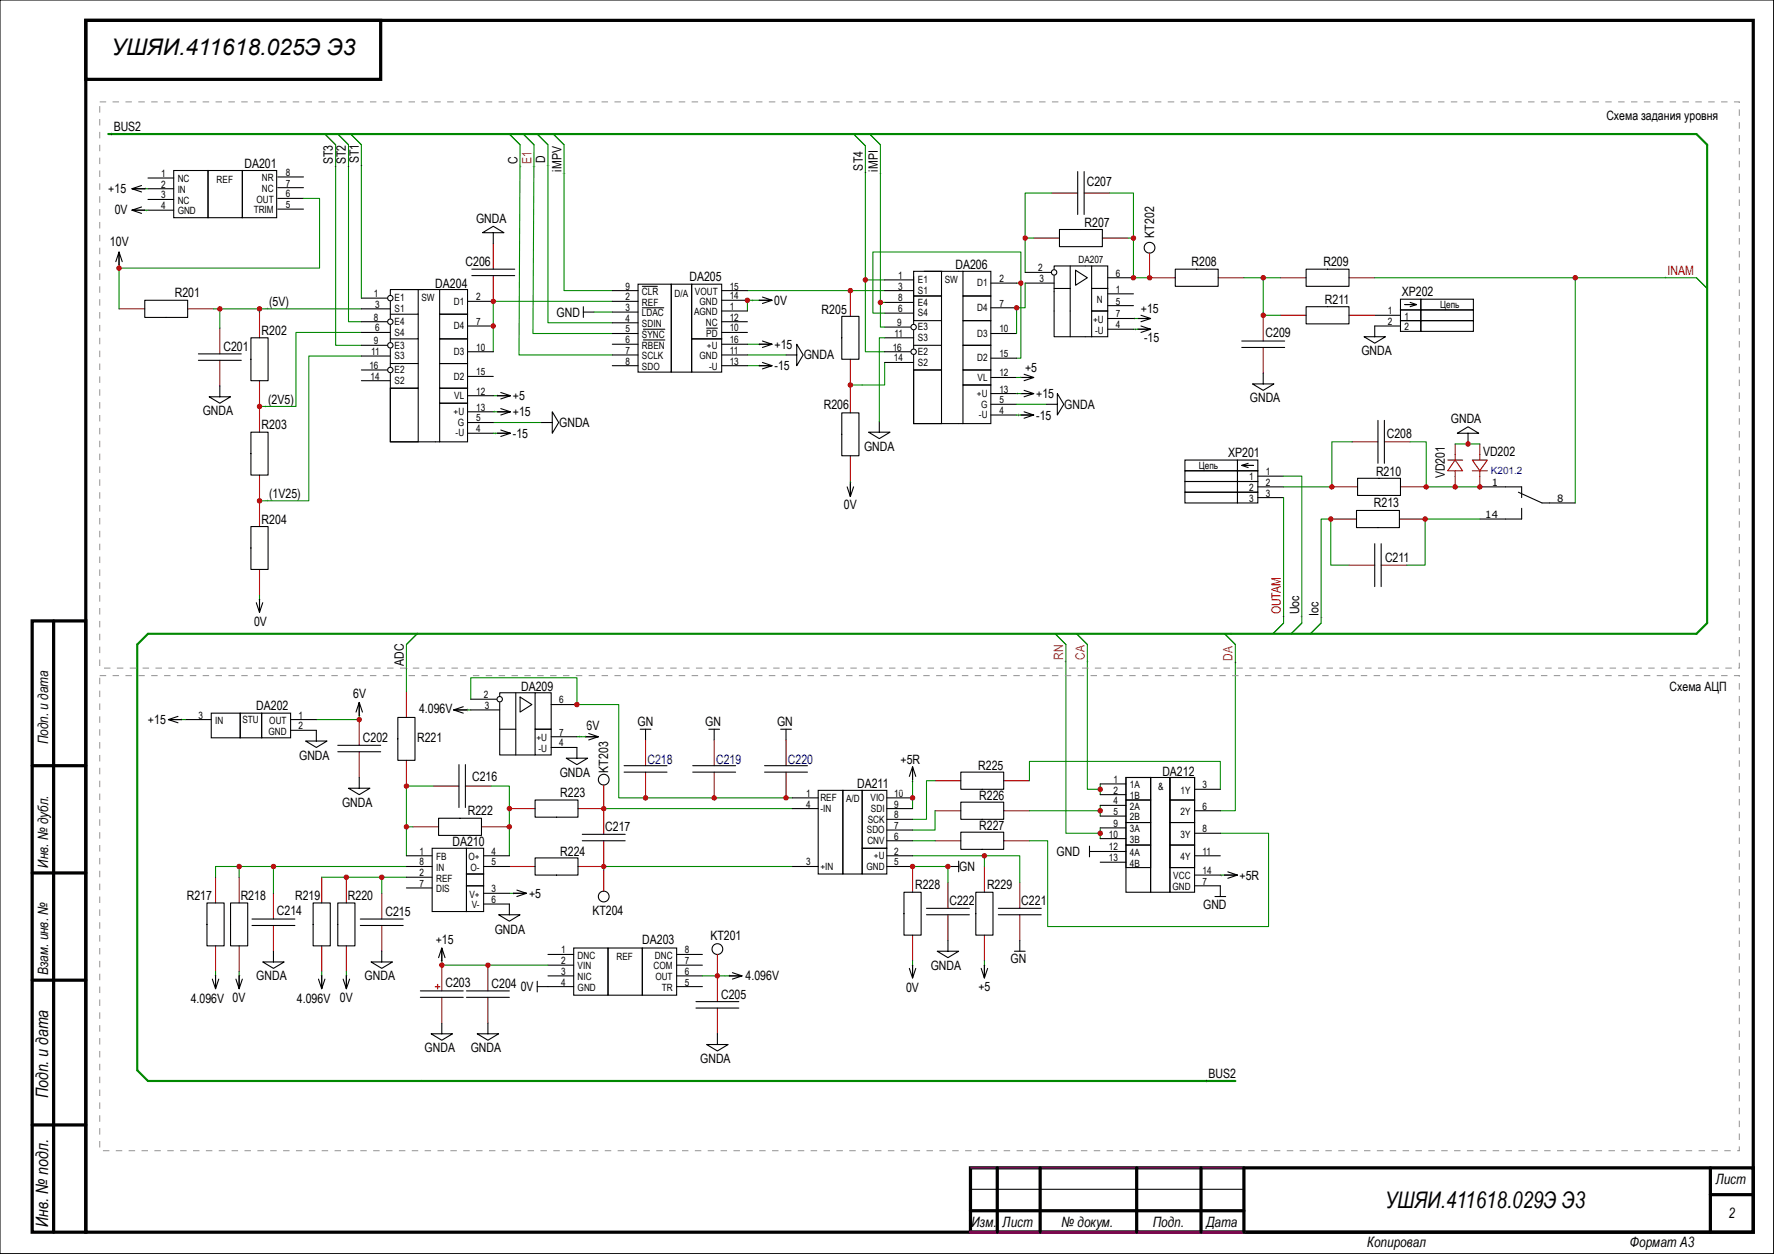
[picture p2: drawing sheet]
<svg xmlns="http://www.w3.org/2000/svg" width="420mm" height="297mm" viewBox="0 0 420 297" stroke-linecap="round" stroke-linejoin="round" font-family="sans-serif">
<defs><g id="words">
<g font-size="5.4">
<text x="26.4" y="13">УШЯИ.411618.025Э Э3</text>
<text x="328.2" y="286">УШЯИ.411618.029Э Э3</text>
</g>
<g font-size="4.1">
<text x="11.4" y="260.1" transform="rotate(-90 11.4 260.1)">Подп. и дата</text>
<text x="11.4" y="290.6" transform="rotate(-90 11.4 290.6)">Инв. № подл.</text>
</g>
<g font-size="3.4">
<text x="11.4" y="176.3" transform="rotate(-90 11.4 176.3)">Подп. и дата</text>
<text x="11.4" y="205.5" transform="rotate(-90 11.4 205.5)">Инв. № дубл.</text>
<text x="11.4" y="230.9" transform="rotate(-90 11.4 230.9)">Взам. инв. №</text>
<text x="406.4" y="280.4">Лист</text>
<text x="230.1" y="290.6">Изм.</text>
<text x="237.5" y="290.6">Лист</text>
<text x="251.5" y="290.6">№ докум.</text>
<text x="273" y="290.6">Подп.</text>
<text x="285.7" y="290.6">Дата</text>
<text x="409.4" y="288.5">2</text>
<text x="323.8" y="295.4">Копировал</text>
<text x="386.1" y="295.4">Формат А3</text>
</g>
<g font-size="3">
<text x="380.5" y="28.4">Схема задания уровня</text>
<text x="26.9" y="31.1">BUS2</text>
<text x="57.9" y="39.7">DA201</text>
<text x="78.9" y="38.9" transform="rotate(-90 78.9 38.9)">ST3</text>
<text x="81.9" y="38.9" transform="rotate(-90 81.9 38.9)">ST2</text>
<text x="85" y="38.6" transform="rotate(-90 85 38.6)">ST1</text>
<text x="122.6" y="38.9" transform="rotate(-90 122.6 38.9)">C</text>
<text x="129.2" y="38.6" transform="rotate(-90 129.2 38.6)">D</text>
<text x="133" y="40.6" transform="rotate(-90 133 40.6)">iMPV</text>
<text x="204.3" y="40.4" transform="rotate(-90 204.3 40.4)">ST4</text>
<text x="207.9" y="40.6" transform="rotate(-90 207.9 40.6)">iMPI</text>
<text x="25.7" y="45.7">+15</text>
<text x="257.4" y="44">C207</text>
<text x="27.2" y="50.8">0V</text>
<text x="112.8" y="52.8">GNDA</text>
<text x="256.9" y="53.7">R207</text>
<text x="26" y="58.4">10V</text>
<text x="273.4" y="56.3" transform="rotate(-90 273.4 56.3)">KT202</text>
<text x="110.3" y="63.1">C206</text>
<text x="226.3" y="63.8">DA206</text>
<text x="282.3" y="63.1">R208</text>
<text x="313.5" y="63.1">R209</text>
<text x="41.4" y="70.4">R201</text>
<text x="103.1" y="68.1">DA204</text>
<text x="163.3" y="66.6">DA205</text>
<text x="313.8" y="71.9">R211</text>
<text x="332" y="70.2">XP202</text>
<text x="63.8" y="72.5">(5V)</text>
<text x="131.8" y="75">GND</text>
<text x="183.4" y="72.1">0V</text>
<text x="194.6" y="74.3">R205</text>
<text x="270.2" y="74.2">+15</text>
<text x="52.9" y="83.1">C201</text>
<text x="62" y="79.3">R202</text>
<text x="183.5" y="82.6">+15</text>
<text x="271" y="81.1">-15</text>
<text x="299.8" y="79.8">C209</text>
<text x="183.5" y="87.7">-15</text>
<text x="190.4" y="85.1">GNDA</text>
<text x="242.8" y="88.2">+5</text>
<text x="322.5" y="84.1">GNDA</text>
<text x="63.5" y="95.6">(2V5)</text>
<text x="121.5" y="94.8">+5</text>
<text x="245.4" y="94.3">+15</text>
<text x="296.1" y="95.3">GNDA</text>
<text x="48" y="98.4">GNDA</text>
<text x="62" y="101.7">R203</text>
<text x="121.5" y="98.6">+15</text>
<text x="132.5" y="101.1">GNDA</text>
<text x="195.1" y="96.8">R206</text>
<text x="245.4" y="99.4">-15</text>
<text x="252.1" y="96.8">GNDA</text>
<text x="343.7" y="100.3">GNDA</text>
<text x="121.5" y="103.7">-15</text>
<text x="204.7" y="106.8">GNDA</text>
<text x="328.5" y="103.7">C208</text>
<text x="290.9" y="108.3">XP201</text>
<text x="325.9" y="112.8">R210</text>
<text x="342.2" y="113.3" transform="rotate(-90 342.2 113.3)">VD201</text>
<text x="351.3" y="108">VD202</text>
<text x="63.8" y="118">(1V25)</text>
<text x="62" y="124">R204</text>
<text x="199.9" y="120.7">0V</text>
<text x="325.4" y="120.2">R213</text>
<text x="328.1" y="133.2">C211</text>
<text x="60.2" y="148.2">0V</text>
<text x="307.7" y="145.5" transform="rotate(-90 307.7 145.5)">Uoc</text>
<text x="312.3" y="145.8" transform="rotate(-90 312.3 145.8)">Ioc</text>
<text x="95.6" y="157.7" transform="rotate(-90 95.6 157.7)">ADC</text>
<text x="83.7" y="165.4">6V</text>
<text x="123.4" y="163.7">DA209</text>
<text x="395.5" y="163.6">Схема АЦП</text>
<text x="35.1" y="171.4">+15</text>
<text x="60.7" y="168.2">DA202</text>
<text x="99.3" y="169">4.096V</text>
<text x="138.9" y="173">6V</text>
<text x="151" y="172">GN</text>
<text x="167" y="172">GN</text>
<text x="184.1" y="172">GN</text>
<text x="70.9" y="179.9">GNDA</text>
<text x="86" y="175.8">C202</text>
<text x="98.8" y="175.8">R221</text>
<text x="111.8" y="184.9">C216</text>
<text x="132.6" y="184">GNDA</text>
<text x="144.1" y="183" transform="rotate(-90 144.1 183)">KT203</text>
<text x="213.3" y="180.9">+5R</text>
<text x="231.7" y="182.4">R225</text>
<text x="275.3" y="183.7">DA212</text>
<text x="81" y="191.1">GNDA</text>
<text x="132.7" y="188.8">R223</text>
<text x="203" y="186.7">DA211</text>
<text x="232" y="189.5">R226</text>
<text x="110.8" y="193.1">R222</text>
<text x="143.4" y="196.9">C217</text>
<text x="232" y="196.6">R227</text>
<text x="107.2" y="200.5">DA210</text>
<text x="132.7" y="202.8">R224</text>
<text x="250.3" y="202.8">GND</text>
<text x="227.2" y="206.2">GN</text>
<text x="293.6" y="208.4">+5R</text>
<text x="44.3" y="213.2">R217</text>
<text x="57" y="213.2">R218</text>
<text x="69.9" y="213.2">R219</text>
<text x="82.4" y="213.2">R220</text>
<text x="125.3" y="212.7">+5</text>
<text x="216.8" y="210.6">R228</text>
<text x="224.9" y="214.4">C222</text>
<text x="233.8" y="210.6">R229</text>
<text x="241.9" y="214.4">C221</text>
<text x="285" y="215.2">GND</text>
<text x="65.6" y="216.7">C214</text>
<text x="91.3" y="217">C215</text>
<text x="117.2" y="221.1">GNDA</text>
<text x="140.3" y="216.8">KT204</text>
<text x="103.2" y="223.6">+15</text>
<text x="152.1" y="223.5">DA203</text>
<text x="168.3" y="222.6">KT201</text>
<text x="60.7" y="232.2">GNDA</text>
<text x="86.4" y="232.2">GNDA</text>
<text x="105.5" y="233.7">C203</text>
<text x="116.4" y="234">C204</text>
<text x="176.6" y="232.2">4.096V</text>
<text x="220.5" y="229.7">GNDA</text>
<text x="239.4" y="228.1">GN</text>
<text x="45.2" y="237.6">4.096V 0V</text>
<text x="70.3" y="237.6">4.096V</text>
<text x="80.5" y="237.4">0V</text>
<text x="123.3" y="234.7">0V</text>
<text x="170.8" y="236.5">C205</text>
<text x="214.6" y="234.9">0V</text>
<text x="231.7" y="234.7">+5</text>
<text x="100.6" y="249.2">GNDA</text>
<text x="111.5" y="249.2">GNDA</text>
<text x="165.9" y="251.8">GNDA</text>
<text x="286.3" y="255.4">BUS2</text>
</g>
<g font-size="3" fill="#f60">
<text x="125.9" y="38.9" transform="rotate(-90 125.9 38.9)">E1</text>
<text x="251.8" y="156.2" transform="rotate(-90 251.8 156.2)">RN</text>
<text x="256.9" y="156.2" transform="rotate(-90 256.9 156.2)">CA</text>
<text x="292" y="156.5" transform="rotate(-90 292 156.5)">DA</text>
</g>
<g font-size="3" fill="#f00">
<text x="395" y="65.2">INAM</text>
<text x="303.4" y="145.5" transform="rotate(-90 303.4 145.5)">OUTAM</text>
</g>
<g font-size="3" fill="#000080">
<text x="153.4" y="180.9">C218</text>
<text x="169.6" y="180.9">C219</text>
<text x="186.6" y="180.9">C220</text>
</g>
<g font-size="2.4">
<text x="38.2" y="41.9">1</text>
<text x="67.7" y="41.7">8</text>
<text x="38.2" y="44.4">2</text>
<text x="38.2" y="47">3</text>
<text x="42.1" y="43.2">NC</text>
<text x="42.1" y="45.7">IN</text>
<text x="51.3" y="43.3">REF</text>
<text x="62" y="45.5">NC</text>
<text x="62" y="42.9">NR</text>
<text x="67.7" y="46.7">6</text>
<text x="67.7" y="44.2">7</text>
<text x="38.2" y="49.5">4</text>
<text x="42.1" y="48.3">NC</text>
<text x="42.1" y="50.8">GND</text>
<text x="60.1" y="50.5">TRIM</text>
<text x="60.7" y="48">OUT</text>
<text x="67.7" y="49.3">5</text>
<text x="245.9" y="64.3">2</text>
<text x="255.5" y="62.3">DA207</text>
<text x="264.3" y="65.5">6</text>
<text x="88.6" y="70.4">1</text>
<text x="93.5" y="71.4">E1</text>
<text x="99.8" y="71.4">SW</text>
<text x="112.8" y="71.1">2</text>
<text x="148.1" y="71.1">2</text>
<text x="148.1" y="68.6">9</text>
<text x="152.1" y="69.8">CLR</text>
<text x="159.8" y="70.4">D/A</text>
<text x="164.6" y="69.8">VOUT</text>
<text x="172.8" y="70.9">14</text>
<text x="172.8" y="68.6">15</text>
<text x="212.8" y="71.4">8</text>
<text x="212.8" y="68.6">3</text>
<text x="212.8" y="66">1</text>
<text x="217.4" y="69.6">S1</text>
<text x="217.4" y="67.1">E1</text>
<text x="223.8" y="67.1">SW</text>
<text x="231.4" y="67.8">D1</text>
<text x="236.7" y="66.8">2</text>
<text x="246.2" y="66.8">3</text>
<text x="259.8" y="71.9">N</text>
<text x="264.3" y="69.3">1</text>
<text x="88.6" y="75.9">8</text>
<text x="88.8" y="72.9">3</text>
<text x="93.5" y="77">E4</text>
<text x="93.5" y="73.9">S1</text>
<text x="107.5" y="72.1">D1</text>
<text x="107.5" y="78">D4</text>
<text x="112.8" y="77">7</text>
<text x="148.1" y="73.7">3</text>
<text x="148.1" y="76.2">4</text>
<text x="152.1" y="72.4">REF</text>
<text x="152.1" y="74.9">LDAC</text>
<text x="152.1" y="77.5">SDIN</text>
<text x="164.4" y="74.7">AGND</text>
<text x="165.7" y="72.1">GND</text>
<text x="167.2" y="77.2">NC</text>
<text x="172.8" y="73.4">1</text>
<text x="172.8" y="75.9">12</text>
<text x="212.5" y="77.2">9</text>
<text x="212.8" y="73.9">6</text>
<text x="217.4" y="72.4">E4</text>
<text x="217.4" y="74.9">S4</text>
<text x="231.4" y="73.7">D4</text>
<text x="236.7" y="72.6">7</text>
<text x="258.9" y="76.5">+U</text>
<text x="264.3" y="72.1">5</text>
<text x="264.3" y="77.7">4</text>
<text x="264.3" y="75.2">7</text>
<text x="328.7" y="74.4">1</text>
<text x="328.7" y="77">2</text>
<text x="332.7" y="75.7">1</text>
<text x="341.1" y="72.9">Цепь</text>
<text x="88.6" y="81.5">9</text>
<text x="88.8" y="78.5">6</text>
<text x="93.5" y="82.5">E3</text>
<text x="93.5" y="79.5">S4</text>
<text x="112.8" y="83.1">10</text>
<text x="148.1" y="78.7">5</text>
<text x="148.1" y="81.3">6</text>
<text x="148.1" y="83.8">7</text>
<text x="152.1" y="80">SYNC</text>
<text x="152.1" y="82.5">RBEN</text>
<text x="167.3" y="79.8">PD</text>
<text x="167.5" y="82.5">+U</text>
<text x="172.8" y="78.5">10</text>
<text x="172.8" y="83.8">11</text>
<text x="172.8" y="81.3">16</text>
<text x="211.5" y="83.1">16</text>
<text x="211.8" y="79.8">11</text>
<text x="217.4" y="80.8">S3</text>
<text x="217.4" y="78.2">E3</text>
<text x="231.4" y="79.8">D3</text>
<text x="236.7" y="78.7">10</text>
<text x="259.4" y="79">-U</text>
<text x="332.7" y="78.2">2</text>
<text x="87.5" y="87.4">16</text>
<text x="87.8" y="89.9">14</text>
<text x="87.9" y="84.1">11</text>
<text x="93.5" y="85.1">S3</text>
<text x="93.5" y="88.4">E2</text>
<text x="107.5" y="84.1">D3</text>
<text x="107.5" y="89.9">D2</text>
<text x="112.8" y="88.9">15</text>
<text x="148.1" y="86.4">8</text>
<text x="152.1" y="85.1">SCLK</text>
<text x="152.1" y="87.6">SDO</text>
<text x="165.7" y="85.1">GND</text>
<text x="167.9" y="87.6">-U</text>
<text x="172.8" y="86.4">13</text>
<text x="211.7" y="85.6">14</text>
<text x="217.4" y="84.1">E2</text>
<text x="217.4" y="86.6">S2</text>
<text x="231.4" y="85.6">D2</text>
<text x="236.7" y="84.6">15</text>
<text x="236.7" y="89.2">12</text>
<text x="93.5" y="90.9">S2</text>
<text x="107.6" y="94.5">VL</text>
<text x="112.8" y="93.5">12</text>
<text x="231.4" y="94">+U</text>
<text x="231.6" y="90.2">VL</text>
<text x="236.7" y="93">13</text>
<text x="236.7" y="95.5">5</text>
<text x="107.4" y="98.3">+U</text>
<text x="108.5" y="100.8">G</text>
<text x="112.8" y="99.8">5</text>
<text x="112.8" y="97.3">13</text>
<text x="231.9" y="99.1">-U</text>
<text x="232.4" y="96.5">G</text>
<text x="236.7" y="98">4</text>
<text x="107.9" y="103.4">-U</text>
<text x="112.8" y="102.4">4</text>
<text x="284" y="111">Цепь</text>
<text x="295.9" y="113.8">1</text>
<text x="299.8" y="112.5">1</text>
<text x="295.9" y="116.3">2</text>
<text x="295.9" y="118.9">3</text>
<text x="299.8" y="115.1">2</text>
<text x="299.8" y="117.6">3</text>
<text x="353.3" y="115.1">1</text>
<text x="368.8" y="118.9">8</text>
<text x="351.8" y="122.7">14</text>
<text x="114.6" y="165.4">2</text>
<text x="114.9" y="167.9">3</text>
<text x="132.5" y="166.6">6</text>
<text x="51" y="171.4">IN</text>
<text x="57.4" y="171.2">STU</text>
<text x="63.6" y="174">GND</text>
<text x="63.8" y="171.4">OUT</text>
<text x="70.7" y="170.2">1</text>
<text x="70.7" y="172.7">2</text>
<text x="127.1" y="175.5">+U</text>
<text x="127.6" y="178.1">-U</text>
<text x="132.5" y="176.8">4</text>
<text x="132.5" y="174.2">76V</text>
<text x="263.7" y="185.4">1</text>
<text x="190.9" y="188.7">1</text>
<text x="190.9" y="191.3">4</text>
<text x="194.3" y="189.7">REF</text>
<text x="200.4" y="190">A/D</text>
<text x="206.2" y="189.7">VIO</text>
<text x="211.8" y="191.3">9</text>
<text x="211.8" y="188.7">10</text>
<text x="263.7" y="188">2</text>
<text x="263.7" y="190.5">4</text>
<text x="267.6" y="186.7">1A</text>
<text x="267.6" y="189.2">1B</text>
<text x="267.6" y="191.8">2A</text>
<text x="274.3" y="187.2">&amp;</text>
<text x="279.6" y="188">1Y</text>
<text x="284.9" y="186.7">3</text>
<text x="284.9" y="191.8">6</text>
<text x="194.3" y="192.3">-IN</text>
<text x="205.3" y="197.4">SDO</text>
<text x="205.6" y="194.8">SCK</text>
<text x="206.3" y="192.3">SDI</text>
<text x="211.8" y="196.3">7</text>
<text x="211.8" y="193.8">8</text>
<text x="263.7" y="193">5</text>
<text x="263.7" y="195.8">9</text>
<text x="267.6" y="194.3">2B</text>
<text x="267.6" y="197.1">3A</text>
<text x="279.6" y="193">2Y</text>
<text x="284.9" y="197.1">8</text>
<text x="99.4" y="202.4">1</text>
<text x="103.3" y="203.7">FB</text>
<text x="111" y="203.7">O+</text>
<text x="116.5" y="202.4">4</text>
<text x="205.4" y="199.9">CNV</text>
<text x="207" y="203.5">+U</text>
<text x="211.8" y="202.4">2</text>
<text x="211.8" y="198.9">6</text>
<text x="262.6" y="198.4">10</text>
<text x="262.6" y="201.4">12</text>
<text x="262.6" y="204">13</text>
<text x="267.6" y="199.6">3B</text>
<text x="267.6" y="202.7">4A</text>
<text x="279.6" y="198.4">3Y</text>
<text x="279.6" y="203.7">4Y</text>
<text x="284.9" y="202.4">11</text>
<text x="99.4" y="207.5">2</text>
<text x="99.4" y="205">8</text>
<text x="103.3" y="208.8">REF</text>
<text x="103.3" y="206.2">IN</text>
<text x="111.5" y="206.2">O-</text>
<text x="116.5" y="205">5</text>
<text x="190.9" y="205">3</text>
<text x="194.3" y="206">+IN</text>
<text x="205.2" y="206">GND</text>
<text x="211.8" y="205">5</text>
<text x="267.6" y="205.2">4B</text>
<text x="277.9" y="208.3">VCC</text>
<text x="284.9" y="209.5">7</text>
<text x="284.9" y="207">14</text>
<text x="99.4" y="210.1">7</text>
<text x="103.3" y="211.3">DIS</text>
<text x="111.2" y="212.6">V+</text>
<text x="111.8" y="215.1">V-</text>
<text x="116.5" y="211.3">3</text>
<text x="116.5" y="213.9">6</text>
<text x="277.7" y="210.8">GND</text>
<text x="132.9" y="225.8">1</text>
<text x="136.8" y="227.1">DNC</text>
<text x="146" y="227.3">REF</text>
<text x="155.1" y="227.1">DNC</text>
<text x="162.2" y="225.8">8</text>
<text x="132.9" y="228.3">2</text>
<text x="132.9" y="230.9">3</text>
<text x="132.9" y="233.4">4</text>
<text x="136.8" y="229.6">VIN</text>
<text x="136.8" y="232.2">NIC</text>
<text x="154.8" y="229.6">COM</text>
<text x="155.2" y="232.2">OUT</text>
<text x="162.2" y="233.4">5</text>
<text x="162.2" y="230.9">6</text>
<text x="162.2" y="228.3">7</text>
<text x="136.8" y="234.7">GND</text>
<text x="156.7" y="234.7">TR</text>
</g>
<g font-size="2.4" fill="#fff">
<text x="30.3" y="47.1">+15</text>
<text x="31.3" y="52.2">0V</text>
<text x="30.4" y="62.7" transform="rotate(-90 30.4 62.7)">10V</text>
<text x="180.6" y="73.4">0V</text>
<text x="266.2" y="73.5">+15</text>
<text x="177.3" y="79.6">+15</text>
<text x="240.4" y="87.5">+5</text>
<text x="114.5" y="95.6">+15</text>
<text x="238.5" y="91.3">+15</text>
<text x="200.8" y="119.5" transform="rotate(-90 200.8 119.5)">0V</text>
<text x="43.5" y="169.8">+153</text>
<text x="87.4" y="172.9" transform="rotate(-90 87.4 172.9)">6V</text>
<text x="136.9" y="172.6">6V</text>
<text x="214.2" y="188.1" transform="rotate(-90 214.2 188.1)">+5R</text>
<text x="286.3" y="205.3">+5R</text>
<text x="173.3" y="230.7">4.096V</text>
</g>
<text font-size="2.4" fill="#000080" x="353.1" y="112.3">K201.2</text>
</g></defs>
<g fill="none" stroke="#800" stroke-width=".25">
<path d="M116.8 57.7v6.1M244.9 56.4h6.1M249.2 45.7h6.1M256.8 45.7h6.1M261.1 56.4h6.1M28.2 73.2h6.1M44.4 73.2h6.1M52.1 77.7v6.1M61.5 73.9v6.1M116.8 65.3v6.1M201.4 68.8v6.1M272.3 65.8h6.1"/>
<path d="M288.5 65.8h6.1M299.2 74.7v6.1M303.3 65.8h6.1M303.3 74.7h6.1M319.5 65.8h6.1M319.5 74.7h6.1M52.1 85.3v6.1M61.5 90.2v12.2M201.4 85.1v6.1M201.4 91.7v6.1M299.2 82.3v6.1M61.5 112.5v12.2"/>
<path d="M201.4 108v6M315.5 115.3h6.1M320.3 104.6h6.1M327.9 104.6h6.1M331.7 115.3h6.1M342.9 109h3.6M344.7 109l1.8 2.5h-3.6zM344.7 105.2v3.8M344.7 111.5v3.8M348.7 109h3.6l-1.8 2.5zM348.7 111.5h3.6M350.5 105.2v3.8"/>
<path d="M350.5 111.5v3.8M61.5 134.9v6.1M85.1 170.4v6.1M85.1 178.1v6.1M115.6 228.6v6.1M115.6 236.2v6.1"/>
</g>
<g fill="none" stroke="#000" stroke-width=".25">
<path d="M35.1 42.2h6M35.1 44.7h6M35.1 47.2h6M35.1 49.8h6M41.1 40.4h8.2v11.2h-8.2zM49.3 40.4h8.1v11.2h-8.1zM57.4 40.4h8.1v11.2h-8.1zM65.8 49.5h6.1M65.8 47h6.1M65.8 44.5h6.1M65.8 41.9h6.1M114.3 55.1l2.5-1.5 2.6 1.5z"/>
<path d="M116.8 55.1v2.6M251 54.4h10.1v4h-10.1zM255.3 40.6v10.2M256.8 40.6v10.2M34.3 71.1h10.1v4.1h-10.1zM111.8 63.8h10.1M111.8 65.3h10.1M138.2 73.9h2.5M138.2 72.6v2.6M199.4 74.9h4.1v10.2h-4.1zM278.4 63.8h10.1v4h-10.1zM309.4 63.8h10.1v4h-10.1z"/>
<path d="M309.4 72.6h10.1v4.1h-10.1zM323.1 79.8h5.1l-2.6 1.5zM325.6 74.7h6.1M331.7 73.4h4.8v2.5h-4.8zM331.7 70.9h4.8v2.5h-4.8zM331.7 75.9h4.8v2.6h-4.8zM331.7 77.2h-6.1v2.6M334 71.6l1.5 .5h-2.8h2.8l-1.5 .5M336.5 73.4h12.5v2.5h-12.5zM336.5 70.9h12.5v2.5h-12.5zM336.5 75.9h12.5v2.6h-12.5zM47 83.8h10.1"/>
<path d="M47 85.3h10.1M49.5 94h5.1l-2.5 1.5zM52.1 91.4v2.6M59.4 80h4.1v10.2h-4.1zM199.4 97.8h4.1v10.2h-4.1zM294.1 82.3h10.2M294.1 80.8h10.2M296.7 90.9h5.1l-2.6 1.6zM299.2 88.4v2.5M326.4 99.6v10.1M327.9 99.6v10.1M59.4 102.4h4.1v10.1h-4.1z"/>
<path d="M280.7 116.6h12.4v2.5h-12.4zM280.7 114h12.4v2.6h-12.4zM280.7 109h12.4v2.5h-12.4zM280.7 111.5h12.4v2.5h-12.4zM293.1 116.6h4.8v2.5h-4.8zM293.1 114h4.8v2.6h-4.8zM293.1 109h4.8v2.5h-4.8zM293.1 111.5h4.8v2.5h-4.8zM295.7 109.7l-1.6 .5h2.8h-2.8l1.6 .5M297.9 115.3h6.1M297.9 117.9h6.1M297.9 112.8h6.1"/>
<path d="M321.6 113.3h10.1v4h-10.1zM345.2 102.6l2.5-1.5 2.6 1.5zM347.7 102.6v2.6M59.4 124.7h4.1v10.2h-4.1zM72.4 175.5h5.1l-2.6 1.5zM74.9 173v2.5M80 176.5h10.2M80 178.1h10.2M134.1 179.6h5.1l-2.5 1.5zM136.7 177v2.6M82.5 186.7h5.1l-2.5 1.5zM85.1 184.2v2.5"/>
<path d="M110.5 234.7h10.1M110.5 236.2h10.1M127.3 233.7h8.6M127.3 232.4v2.6M129.8 226.1h6.1M129.8 228.6h6.1M129.8 231.1h6.1M135.9 224.5h8.1v11.2h-8.1zM144 224.5h8.1v11.2h-8.1zM152.1 224.5h8.2v11.2h-8.2zM160.3 226.1h6.1M160.3 228.6h6.1"/>
<path d="M160.3 231.1h6.1M160.3 233.7h6.1"/>
</g>
<g fill="none" stroke="#080" stroke-width=".25">
<path d="M77 31.8l2.5 2.5v47.5h6.1M80 31.8l2.5 2.5v41.9h3.1M83.1 31.8l2.5 2.5v36.3M120.6 31.8l2.6 2.5-.3 49.8h22.1M124 31.8l2.5 2.5-.3 44.7h18.8M127.3 31.8l2.5 2.5v42.2h15.2M131.1 31.8l2.5 2.5M202.4 32l2.6 2.5v31.8M71.9 47h3.8v16.5h-47.5v9.7M242.8 56.4h2.1M249.2 45.7h-6.4v18.8M262.9 45.7h5.6v20.1h3.8"/>
<path d="M267.2 56.4h1.3M85.6 73.2h-33.5v4.5M85.6 78.7h-15.5v17.6h-8.6M145 71.4h-28.2v11.9M177 68.8h32.5M209.5 66.3h-4.5v17h4.5M240.8 67.1h1v17.7h-1M85.6 84.3h-12.4v34.3h-11.7M209.5 85.9v5.3h-8.1v.5M304 112.8h4.4v34.8M304 117.9v29.7M344.7 105.2h5.8"/>
<path d="M74.9 170.4h10.2M111.5 165.6v-5.1h25.2v6.4h9.9v22.1h6.3M104.6 228.6h25.2"/>
</g>
<g fill="#000">
<path d="M77 31.8l2.5 2.5zM80 31.8l2.5 2.5zM83.1 31.8l2.5 2.5zM120.6 31.8l2.6 2.5zM124 31.8l2.5 2.5zM127.3 31.8l2.5 2.5zM131.1 31.8l2.5 2.5zM202.4 32l2.6 2.5z"/>
<path d="M79.5 39.1v.5zM79.2 39.4h.6z"/>
<path d="M82.5 39.1v.5zM82.3 39.4h.5z"/>
<path d="M85.6 38.9v.5zM85.3 39.1h.6z"/>
<path d="M123.2 39.1v.5zM122.9 39.4h.5z"/>
<path d="M126.5 39.1v.5zM126.2 39.4h.5z"/>
<path d="M129.8 38.9v.5zM129.5 39.1h.5z"/>
<path d="M133.6 40.9v.5zM133.3 41.1h.6z"/>
<path d="M205 40.6v.5zM204.7 40.9h.5z"/>
<path d="M63.2 72.9v.5zM63 73.2h.5z"/>
<path d="M63 96v.5zM62.7 96.3h.5z"/>
<path d="M63.2 118.4v.5zM63 118.6h.5z"/>
</g>
<path d="M25.7 31.8h376.1l2.6 2.5v113.3l-2.6 2.5M98.8 150.1h192.8" fill="none" stroke="#080" stroke-width=".51"/>
<path d="M104.6 228.6v6.1M104.6 236.2v6.1" fill="none" stroke="#8d2323" stroke-width=".25"/>
<path d="M103.1 233.7h1z" fill="#8d2323"/>
<path d="M103.1 233.7h1z" fill="none" stroke="#8d2323" stroke-width=".25"/>
<path d="M103.6 233.2l.1 1z" fill="#8d2323"/>
<path d="M103.6 233.2l.1 1z" fill="none" stroke="#8d2323" stroke-width=".25"/>
<g fill="none" stroke="#000" stroke-width=".25">
<path d="M33.5 43.9l-2.3 .8h3.1h-3.1l2.3 .8M33.5 49l-2.3 .8h3.1h-3.1l2.3 .7M27.4 62l.8-2.3v3v-3l.8 2.3M85.6 76.2h6.1M85.6 78.7h6.9M85.6 73.2h6.9M85.6 70.6h6.1M92.5 71.4v4M92.5 77v4M95 68.6h9.1M99.1 74.4v5.9h-6.6M99.1 68.6v5.8h-6.6"/>
<path d="M100.3 68.6h-7.8v1.3M104.1 68.6h6.6v5.8h-6.6zM104.1 74.4h6.6v5.9h-6.6zM110.7 71.4h6.1M110.7 77.2h6.1M180.6 70.4l2.3 .7h-3.1h3.1l-2.3 .8M209.5 77.5h6.1M209.5 71.6h6.9M209.5 74.2h6.9M209.5 68.8h6.9M209.5 66.3h6.9M216.4 64.3h6.6v5.8h-6.6z"/>
<path d="M216.4 70.1h6.6v5.8h-6.6zM216.4 65.5v11.2M216.4 78.2v4.4M218.9 64.3h9.2M223 75.9v5.9h-6.6M228.1 75.9h6.6v5.9h-6.6zM228.1 70.1h6.6v5.8h-6.6zM228.1 64.3h6.6v5.8h-6.6zM234.7 79h6.1M234.7 72.9h6.1M234.7 67.1h6.1M242.8 67.1h6.9"/>
<path d="M242.8 64.5h6.1M249.7 65.3v14.5h8.9M249.7 68.3h3.8M253.5 63v16.8M254.8 64l2.8 1.8-2.8 1.8zM258.6 68.3h3.8v5.4h-3.8zM258.6 63h3.8v5.3h-3.8zM258.6 73.7h3.8v6.1h-3.8zM258.6 63h-8.9v.8M262.4 69.6h6.1M262.4 72.4h6.1M262.4 78h6.1"/>
<path d="M262.4 65.8h6.1M262.4 75.4h6.1M270.3 77.2l2.2 .8h-3h3l-2.2 .7M270.3 74.7l2.2 .7h-3h3l-2.2 .8M85.6 81.8h6.1M85.6 84.3h6.9M85.6 90.2h6.9M85.6 87.6h6.1M92.5 91.9h6.6v12.7h-6.6zM92.5 88.4v16.2h11.6M92.5 82.6v4.3M99.1 86.1v5.8h-6.6"/>
<path d="M99.1 80.3v5.8h-6.6M104.1 80.3h6.6v5.8h-6.6zM104.1 86.1h6.6v5.8h-6.6zM104.1 91.9h6.6v3.6h-6.6zM104.1 95.5h6.6v9.1h-6.6zM110.7 83.3h6.1M110.7 93.7h6.1M110.7 97.5h6.1M110.7 89.2h6.1M118.6 93l2.3 .7h-3h3l-2.3 .8M118.6 96.8l2.3 .7h-3h3l-2.3 .8M130.8 97.5l1.5 2.6-1.5 2.5z"/>
<path d="M180.6 80.8l2.3 .7h-3.1h3.1l-2.3 .8M180.6 85.9l2.3 .7h-3.1h3.1l-2.3 .8M186.2 84.1h2.5M188.7 81.5l1.5 2.6-1.5 2.5zM209.5 83.3h6.1M209.5 85.9h6.9M209.5 80h6.9M216.4 87.6h6.6v12.7h-6.6zM216.4 84.1v16.2h11.7M223 81.8v5.8h-6.6M228.1 91.2h6.6v9.1h-6.6zM228.1 87.6h6.6v3.6h-6.6z"/>
<path d="M228.1 81.8h6.6v5.8h-6.6zM234.7 84.8h6.1M234.7 93.2h6.1M234.7 89.4h6.1M234.7 95.8h6.1M234.7 98.3h6.1M242.6 97.5l2.3 .8h-3.1h3.1l-2.3 .8M242.6 92.5l2.3 .7h-3.1h3.1l-2.3 .8M242.6 88.6l2.3 .8h-3.1h3.1l-2.3 .8M247.9 95.8h2.5M250.4 93.2l1.6 2.6-1.6 2.5zM110.7 100.1h6.1"/>
<path d="M110.7 102.6h6.1M118.6 101.9l2.3 .7h-3h3l-2.3 .8M128.3 100.1h2.5M200.7 115.3l.7 2.3v-3v3l.8-2.3M60.7 142.7l.8 2.3v-3v3l.7-2.3M42.2 169.7l-2.3 .7h3h-3l2.3 .8M43.9 170.4h6.1M50 168.9h6.9v5.9h-6.9zM56.9 168.9h5.1v5.9h-5.1zM62 168.9h6.8v5.9h-6.8zM68.8 170.4h6.1M68.8 173h6.1"/>
<path d="M84.3 168.7l.8-2.3v3v-3l.8 2.3M94.2 169.9h4.1v10.2h-4.1zM109.7 167.4l-2.3 .7h3.1h-3.1l2.3 .8M111.5 165.6h6.1M111.5 168.1h6.9M118.4 166.4v12.4h8.3M118.4 172.7h3.8M122.2 164.1v14.7M123.2 165.1l2.8 1.8-2.8 1.8zM126.7 164.1h3.9v8.6h-3.9zM126.7 172.7h3.9v6.1h-3.9zM126.7 164.1h-8.3v.7"/>
<path d="M130.6 177h6.1M130.6 166.9h6.1M130.6 174.5h6.1M139.4 173.7l2.3 .8h-3h3l-2.3 .8M151.6 172.7h2.6M152.9 172.7v2.6M167.9 172.7h2.5M169.2 172.7v2.6M103.9 193.8h10.1v4.1h-10.1zM108.7 181.1v10.2M110.2 181.1v10.2M126.7 189.5h10.2v4h-10.2z"/>
<path d="M137.9 199.1h10.2M137.9 197.6h10.2M187.7 189h6.1M187.7 191.5h6.1M193.8 187.2h5.8v19.8h-5.8zM199.6 187.2h4.6v19.8h-4.6zM204.2 187.2h5.9v13.7h-5.9zM210.1 199.1h6.1M210.1 189h6.1M210.1 191.5h6.1M210.1 196.6h6.1M210.1 194.1h6.1"/>
<path d="M215.4 183.9l.8-2.3v3.1v-3.1l.7 2.3M227.6 182.9h10.1v4h-10.1zM227.6 190h10.1v4.1h-10.1zM227.6 197.1h10.1v4.1h-10.1zM260.6 185.7h6.1M260.6 188.2h6.1M260.6 190.8h6.1M260.6 193.3h6.1M260.6 196.1h6.1M260.6 198.6h6.1M266.7 184.2h5.8v27.1h-5.8zM266.7 184.2h5.8v5.3h-5.8z"/>
<path d="M266.7 189.5h5.8v5.3h-5.8zM266.7 194.8h5.8v5.4h-5.8zM272.5 184.2h4.6v27.1h-4.6zM277.1 184.2h5.9v27.1h-5.9zM277.1 184.2h5.9v5.3h-5.9zM277.1 189.5h5.9v5.3h-5.9zM277.1 194.8h5.9v5.4h-5.9zM283 186.9h6.1M283 192h6.1M283 197.4h6.1M49 213.9h4.1v10.1h-4.1zM54.6 213.9h4.1v10.1h-4.1z"/>
<path d="M59.7 217.7h10.1M59.7 219.2h10.1M74.2 213.9h4v10.1h-4zM80 213.9h4.1v10.1h-4.1zM85.3 217.7h10.2M85.3 219.2h10.2M96.3 205.2h6.1M96.3 202.7h6.1M96.3 207.8h6.1M96.3 210.3h6.1M102.4 200.9h8.1v15h-8.1zM110.5 200.9h4.1v6.1h-4.1z"/>
<path d="M110.5 209.8h4.1v6.1h-4.1zM110.5 207h4.1v2.8h-4.1zM114.6 205.2h6M114.6 214.1h6v2.6M114.6 202.7h6M114.6 211.6h6M118.1 216.7h5.1l-2.6 1.5zM122.4 210.8l2.3 .8h-3h3l-2.3 .7M126.7 203.2h10.2v4.1h-10.2zM187.7 205.2h6.1M204.2 200.9h5.9v6.1h-5.9zM210.1 205.2h6.1"/>
<path d="M210.1 202.7h6.1M214.1 211.3h4.1v10.2h-4.1zM219.5 216.7h10.1M219.5 215.1h10.1M224.5 205.2h2.6M227.1 204v2.5M231.1 211.3h4.1v10.2h-4.1zM236.5 216.7h10.1M236.5 215.1h10.1M258.1 201.7h8.6M258.1 200.4v2.5M260.6 204.2h6.1"/>
<path d="M266.7 200.2h5.8v5.3h-5.8zM277.1 200.2h5.9v5.3h-5.9zM277.1 205.5h5.9M283 209.8h6.1v2.5M283 202.7h6.1M283 207.3h6.1M287.8 212.3h2.5M290.8 206.5l2.3 .8h-3h3l-2.3 .7M50.3 231.9l.8 2.3v-3.1v3.1l.7-2.3M55.9 231.9l.7 2.3v-3.1v3.1l.8-2.3M62.2 227.8h5.1l-2.5 1.6zM64.8 225.3v2.5"/>
<path d="M75.4 231.9l.8 2.3v-3.1v3.1l.8-2.3M81.3 231.9l.7 2.3v-3.1v3.1l.8-2.3M87.9 227.8h5.1l-2.6 1.6zM90.4 225.3v2.5M99.6 234.7h10.1M99.6 236.2h10.1M103.9 226.8l.7-2.3v3.1v-3.1l.8 2.3M164.8 237.2h10.2M164.8 238.8h10.2M173.5 230.4l2.3 .7h-3.1h3.1l-2.3 .8M215.4 229.4l.8 2.2v-3v3l.7-2.2M222 225.3h5.1l-2.6 1.5z"/>
<path d="M224.5 222.8v2.5M232.4 229.4l.8 2.2v-3v3l.7-2.2M240.3 225.3h2.5M241.6 222.8v2.5M102.1 244.9h5.1l-2.6 1.5zM104.6 242.3v2.6M113 244.9h5.1l-2.5 1.5zM115.6 242.3v2.6M167.4 247.4h5.1l-2.6 1.5zM169.9 244.9v2.5"/>
<circle cx="92.5" cy="70.6" r=".64"/>
<circle cx="92.5" cy="76.2" r=".64"/>
<circle cx="216.4" cy="77.5" r=".64"/>
<circle cx="249.7" cy="64.5" r=".64"/>
<circle cx="92.5" cy="81.8" r=".64"/>
<circle cx="92.5" cy="87.6" r=".64"/>
<circle cx="216.4" cy="83.3" r=".64"/>
<circle cx="118.4" cy="165.6" r=".64"/>
<circle cx="143" cy="184.7" r="1.27"/>
<circle cx="143" cy="212.3" r="1.27"/>
</g>
<g fill="none" stroke="#080" stroke-width=".25">
<path d="M34.3 49.8h.8M34.3 44.7h.8M28.2 62.7v.8M50.5 73.2h1.6M61.5 73.2v.7M140.7 73.9h4.3M179.8 71.1h-2.8v2.6M268.5 78h1M268.5 75.4h1M272.3 65v.8M116.8 93.7h1.1M116.8 97.5h1.1"/>
<path d="M177 86.6h2.8M177 81.5h2.8M177 84.1h9.2M240.8 98.3h1M240.8 93.2h1M240.8 95.8h7.1M240.8 89.4h1M116.8 100.1h11.5M116.8 102.6h1.1M201.4 114v.6M61.5 141v1M98.8 150.1l-2.5 2.6v11.1"/>
<path d="M249.9 150.1l2.6 2.6v44.7h8.1v1.2M255 150.1l2.6 2.6v34.2h3v1.3M290.1 150.1l2.5 2.6v39.3h-3.5M42.9 170.4h1M85.1 169.4v1M110.5 168.1h1M136.7 174.5h2M97.8 195.8h-1.5v6.9M102.6 186.2h-6.3v9.6M116.3 186.2h4.3v9.6M120.1 195.8h.5M120.6 195.8v6.9"/>
<path d="M143 191v.5h44.7M152.9 189h34.8M216.2 199.1h5.3M216.2 184.7v6.8M221.5 192v4.6h-5.3M221.5 184.9h-2v9.2h-3.3M243.8 184.9v-4.6h45.3v6.6M260.6 190.8v1.2h-16.8M260.6 185.7v1.2M260.6 192v1.3M260.6 196.1v1.3M289.1 197.4h11.4v22.1h-52.3v-20.4h-4.4"/>
<path d="M56.6 205.2v2.6M64.8 205.2v6.4M76.2 207.8h20.1M90.4 207.8v3.8M96.3 205.2h-45.2v2.6M120.6 211.6h1.1M187.7 205.2h-44.7v.8M216.2 205.2h8.3v3.8M216.2 202.7h17v2.5M233.2 202.7h8.4v6.3M289.1 207.3h1M51.1 230.1v1"/>
<path d="M56.6 230.1v1M76.2 230.1v1M82 230.1v1M104.6 227.6v1M166.4 231.1h6.3M216.2 227.6v1M233.2 227.6v1"/>
</g>
<g fill="none" stroke="#800" stroke-width=".25">
<path d="M96.3 163.8v6.1M96.3 180.1v6.1M97.8 195.8h6.1M102.6 186.2h6.1M110.2 186.2h6.1M114 195.8h6.1M120.6 191.5h6.1M136.9 191.5h6.1v6.1M143 199.1v6.1h-6.1M143 185.9v5.1M221.5 184.9h6.1M221.5 192h6.1"/>
<path d="M221.5 199.1h6.1M237.7 184.9h6.1M237.7 192h6.1M237.7 199.1h6.1M51.1 207.8v6.1M56.6 207.8v6.1M64.8 211.6v6.1M64.8 219.2v6.1M76.2 207.8v6.1M82 207.8v6.1M90.4 211.6v6.1M90.4 219.2v6.1"/>
<path d="M120.6 205.2h6.1M143 206v5.1M216.2 205.2v6.1M224.5 209v6.1M224.5 216.7v6.1M233.2 205.2v6.1M241.6 209v6.1M241.6 216.7v6.1M51.1 224v6.1M56.6 224v6.1M76.2 224v6.1M82 224v6.1"/>
<path d="M169.9 231.1v6.1M169.9 238.8v6.1M216.2 221.5v6.1M233.2 221.5v6.1"/>
</g>
<g fill="#000">
<path d="M96.3 152.7l2.5-2.6zM249.9 150.1l2.6 2.6zM255 150.1l2.6 2.6zM290.1 150.1l2.5 2.6z"/>
<path d="M26.4 31.5v.5zM26.2 31.8h.5z"/>
<path d="M34.5 44.5v.5zM34.3 44.7h.5z"/>
<path d="M34.8 49.5v.5zM34.5 49.8h.6z"/>
<path d="M28.2 63v.5zM27.9 63.2h.5z"/>
<path d="M178.3 70.9v.5zM178.1 71.1h.5z"/>
<path d="M268.7 75.2v.5zM268.5 75.4h.5z"/>
<path d="M269 77.7v.5zM268.7 78h.5z"/>
<path d="M117.1 97.3v.5zM116.8 97.5h.5z"/>
<path d="M117.9 93.5v.5zM117.6 93.7h.5z"/>
<path d="M179.8 81.3v.5zM179.6 81.5h.5z"/>
<path d="M179.8 86.4v.5zM179.6 86.6h.5z"/>
<path d="M241 93v.5zM240.8 93.2h.5z"/>
<path d="M241.3 98v.6zM241 98.3h.6z"/>
<path d="M241.8 89.2v.5zM241.6 89.4h.5z"/>
<path d="M117.3 102.4v.5zM117.1 102.6h.5z"/>
<path d="M201.4 114v.6zM201.2 114.3h.5z"/>
<path d="M61.5 141.7v.5zM61.2 142h.5z"/>
<path d="M96.3 158v.5zM96 158.2h.5z"/>
<path d="M252.5 156.5v.5zM252.2 156.7h.5z"/>
<path d="M257.6 156.5v.5zM257.3 156.7h.5z"/>
<path d="M292.6 156.7v.5zM292.4 157h.5z"/>
<path d="M42.9 170.2v.5zM42.7 170.4h.5z"/>
<path d="M85.1 169.2v.5zM84.8 169.4h.5z"/>
<path d="M110.7 167.9v.5zM110.5 168.1h.5z"/>
<path d="M137.2 174.2v.6zM136.9 174.5h.5z"/>
<path d="M138.7 174.2v.6zM138.4 174.5h.5z"/>
<path d="M216.2 184.9v.5zM215.9 185.2h.5z"/>
<path d="M121.7 211.3v.5zM121.4 211.6h.5z"/>
<path d="M289.3 207v.5zM289.1 207.3h.5z"/>
<path d="M51.1 230.9v.5zM50.8 231.1h.5z"/>
<path d="M56.6 230.9v.5zM56.4 231.1h.5z"/>
<path d="M76.2 230.9v.5zM75.9 231.1h.6z"/>
<path d="M82 230.9v.5zM81.8 231.1h.5z"/>
<path d="M104.6 227.3v.5zM104.4 227.6h.5z"/>
<path d="M172.7 230.9v.5zM172.5 231.1h.5z"/>
<path d="M216.2 228.3v.6zM215.9 228.6h.5z"/>
<path d="M233.2 228.3v.6zM232.9 228.6h.5z"/>
<path d="M285.7 255.8v.5zM285.5 256h.5z"/>
</g>
<path d="M98.8 150.1h-63.7l-2.6 2.6v100.8l2.6 2.5h257.5" fill="none" stroke="#080" stroke-width=".51"/>
<g fill="#999">
<path d="M26.7 24h1.5v.3h-1.5zM29.7 24h1.5v.3h-1.5zM32.8 24h1.5v.3h-1.5zM35.8 24h1.5v.3h-1.5zM38.9 24h1.5v.3h-1.5zM41.9 24h1.5v.3h-1.5zM45 24h1.5v.3h-1.5zM48 24h1.5v.3h-1.5zM51.1 24h1.5v.3h-1.5zM54.1 24h1.5v.3h-1.5zM57.1 24h1.6v.3h-1.6zM60.2 24h1.5v.3h-1.5zM63.2 24h1.6v.3h-1.6zM66.3 24h1.5v.3h-1.5zM69.3 24h1.6v.3h-1.6zM72.4 24h1.5v.3h-1.5zM75.4 24h1.6v.3h-1.6zM78.5 24h1.5v.3h-1.5zM81.5 24h1.6v.3h-1.6zM84.6 24h1.5v.3h-1.5zM87.6 24h1.6v.3h-1.6zM90.7 24h1.5v.3h-1.5zM93.7 24h1.5v.3h-1.5zM96.8 24h1.5v.3h-1.5zM99.8 24h1.5v.3h-1.5zM102.9 24h1.5v.3h-1.5zM105.9 24h1.5v.3h-1.5zM109 24h1.5v.3h-1.5zM112 24h1.5v.3h-1.5zM115.1 24h1.5v.3h-1.5zM118.1 24h1.5v.3h-1.5zM121.2 24h1.5v.3h-1.5zM124.2 24h1.5v.3h-1.5zM127.3 24h1.5v.3h-1.5zM130.3 24h1.5v.3h-1.5zM133.3 24h1.6v.3h-1.6zM136.4 24h1.5v.3h-1.5zM139.4 24h1.6v.3h-1.6zM142.5 24h1.5v.3h-1.5zM145.5 24h1.6v.3h-1.6zM148.6 24h1.5v.3h-1.5zM151.6 24h1.6v.3h-1.6zM154.7 24h1.5v.3h-1.5zM157.7 24h1.6v.3h-1.6zM160.8 24h1.5v.3h-1.5zM163.8 24h1.6v.3h-1.6zM166.9 24h1.5v.3h-1.5zM169.9 24h1.5v.3h-1.5zM173 24h1.5v.3h-1.5zM176 24h1.5v.3h-1.5zM179.1 24h1.5v.3h-1.5zM182.1 24h1.5v.3h-1.5zM185.2 24h1.5v.3h-1.5zM188.2 24h1.5v.3h-1.5zM191.3 24h1.5v.3h-1.5zM194.3 24h1.5v.3h-1.5zM197.4 24h1.5v.3h-1.5zM200.4 24h1.5v.3h-1.5zM203.5 24h1.5v.3h-1.5zM206.5 24h1.5v.3h-1.5zM209.5 24h1.6v.3h-1.6zM212.6 24h1.5v.3h-1.5zM215.6 24h1.6v.3h-1.6zM218.7 24h1.5v.3h-1.5zM221.7 24h1.6v.3h-1.6zM224.8 24h1.5v.3h-1.5zM227.8 24h1.6v.3h-1.6zM230.9 24h1.5v.3h-1.5zM233.9 24h1.6v.3h-1.6zM237 24h1.5v.3h-1.5zM240 24h1.6v.3h-1.6zM243.1 24h1.5v.3h-1.5zM246.1 24h1.5v.3h-1.5zM249.2 24h1.5v.3h-1.5zM252.2 24h1.5v.3h-1.5zM255.3 24h1.5v.3h-1.5zM258.3 24h1.5v.3h-1.5zM261.4 24h1.5v.3h-1.5zM264.4 24h1.5v.3h-1.5zM267.5 24h1.5v.3h-1.5zM270.5 24h1.5v.3h-1.5zM273.6 24h1.5v.3h-1.5zM276.6 24h1.5v.3h-1.5zM279.7 24h1.5v.3h-1.5zM282.7 24h1.5v.3h-1.5zM285.7 24h1.6v.3h-1.6zM288.8 24h1.5v.3h-1.5zM291.8 24h1.6v.3h-1.6zM294.9 24h1.5v.3h-1.5zM297.9 24h1.6v.3h-1.6zM301 24h1.5v.3h-1.5zM304 24h1.6v.3h-1.6zM307.1 24h1.5v.3h-1.5zM310.1 24h1.6v.3h-1.6zM313.2 24h1.5v.3h-1.5zM316.2 24h1.6v.3h-1.6zM319.3 24h1.5v.3h-1.5zM322.3 24h1.5v.3h-1.5zM325.4 24h1.5v.3h-1.5zM328.4 24h1.5v.3h-1.5zM331.5 24h1.5v.3h-1.5zM334.5 24h1.5v.3h-1.5zM337.6 24h1.5v.3h-1.5zM340.6 24h1.5v.3h-1.5zM343.7 24h1.5v.3h-1.5zM346.7 24h1.5v.3h-1.5zM349.8 24h1.5v.3h-1.5zM352.8 24h1.5v.3h-1.5zM355.9 24h1.5v.3h-1.5zM358.9 24h1.5v.3h-1.5zM361.9 24h1.6v.3h-1.6zM365 24h1.5v.3h-1.5zM368 24h1.6v.3h-1.6zM371.1 24h1.5v.3h-1.5zM374.1 24h1.6v.3h-1.6zM377.2 24h1.5v.3h-1.5zM380.2 24h1.6v.3h-1.6zM383.3 24h1.5v.3h-1.5zM386.3 24h1.6v.3h-1.6zM389.4 24h1.5v.3h-1.5zM392.4 24h1.6v.3h-1.6zM395.5 24h1.5v.3h-1.5zM398.5 24h1.5v.3h-1.5zM401.6 24h1.5v.3h-1.5zM404.6 24h1.5v.3h-1.5zM407.7 24h1.5v.3h-1.5zM410.7 24h1.4v.4h-.2l.1-.3v.2h-1.3zM411.9 25.9h.2v1.5h-.2zM411.9 29h.2v1.5h-.2zM411.9 32h.2v1.5h-.2zM411.9 35.1h.2v1.5h-.2zM411.9 38.1h.2v1.5h-.2zM411.9 41.1h.2v1.6h-.2zM411.9 44.2h.2v1.5h-.2zM411.9 47.2h.2v1.6h-.2zM411.9 50.3h.2v1.5h-.2zM411.9 53.3h.2v1.6h-.2zM411.9 56.4h.2v1.5h-.2zM411.9 59.4h.2v1.6h-.2zM411.9 62.5h.2v1.5h-.2zM411.9 65.5h.2v1.6h-.2zM411.9 68.6h.2v1.5h-.2zM411.9 71.6h.2v1.6h-.2zM411.9 74.7h.2v1.5h-.2zM411.9 77.7h.2v1.5h-.2zM411.9 80.8h.2v1.5h-.2zM411.9 83.8h.2v1.5h-.2zM411.9 86.9h.2v1.5h-.2zM411.9 89.9h.2v1.5h-.2zM411.9 93h.2v1.5h-.2zM411.9 96h.2v1.5h-.2zM411.9 99.1h.2v1.5h-.2zM411.9 102.1h.2v1.5h-.2zM411.9 105.2h.2v1.5h-.2zM411.9 108.2h.2v1.5h-.2zM411.9 111.3h.2v1.5h-.2zM411.9 114.3h.2v1.5h-.2zM411.9 117.3h.2v1.6h-.2zM411.9 120.4h.2v1.5h-.2zM411.9 123.4h.2v1.6h-.2zM411.9 126.5h.2v1.5h-.2zM411.9 129.5h.2v1.6h-.2zM411.9 132.6h.2v1.5h-.2zM411.9 135.6h.2v1.6h-.2zM411.9 138.7h.2v1.5h-.2zM411.9 141.7h.2v1.6h-.2zM411.9 144.8h.2v1.5h-.2zM411.9 147.8h.2v1.6h-.2zM411.9 150.9h.2v1.5h-.2zM411.9 153.9h.2v1.5h-.2zM411.9 157h.2v1.4h-.4v-.3l.3 .1h-.1zM408.7 158.1h1.5v.3h-1.5zM405.6 158.1h1.6v.3h-1.6zM402.6 158.1h1.5v.3h-1.5zM399.5 158.1h1.6v.3h-1.6zM396.5 158.1h1.5v.3h-1.5zM393.4 158.1h1.6v.3h-1.6zM390.4 158.1h1.5v.3h-1.5zM387.3 158.1h1.6v.3h-1.6zM384.3 158.1h1.5v.3h-1.5zM381.3 158.1h1.5v.3h-1.5zM378.2 158.1h1.5v.3h-1.5zM375.2 158.1h1.5v.3h-1.5zM372.1 158.1h1.5v.3h-1.5zM369.1 158.1h1.5v.3h-1.5zM366 158.1h1.5v.3h-1.5zM363 158.1h1.5v.3h-1.5zM359.9 158.1h1.5v.3h-1.5zM356.9 158.1h1.5v.3h-1.5zM353.8 158.1h1.5v.3h-1.5zM350.8 158.1h1.5v.3h-1.5zM347.7 158.1h1.5v.3h-1.5zM344.7 158.1h1.5v.3h-1.5zM341.6 158.1h1.6v.3h-1.6zM338.6 158.1h1.5v.3h-1.5zM335.5 158.1h1.6v.3h-1.6zM332.5 158.1h1.5v.3h-1.5zM329.4 158.1h1.6v.3h-1.6zM326.4 158.1h1.5v.3h-1.5zM323.3 158.1h1.6v.3h-1.6zM320.3 158.1h1.5v.3h-1.5zM317.2 158.1h1.6v.3h-1.6zM314.2 158.1h1.5v.3h-1.5zM311.1 158.1h1.6v.3h-1.6zM308.1 158.1h1.5v.3h-1.5zM305.1 158.1h1.5v.3h-1.5zM302 158.1h1.5v.3h-1.5zM299 158.1h1.5v.3h-1.5zM295.9 158.1h1.5v.3h-1.5zM292.9 158.1h1.5v.3h-1.5zM289.8 158.1h1.5v.3h-1.5zM286.8 158.1h1.5v.3h-1.5zM283.7 158.1h1.5v.3h-1.5zM280.7 158.1h1.5v.3h-1.5zM277.6 158.1h1.5v.3h-1.5zM274.6 158.1h1.5v.3h-1.5zM271.5 158.1h1.5v.3h-1.5zM268.5 158.1h1.5v.3h-1.5zM265.4 158.1h1.6v.3h-1.6zM262.4 158.1h1.5v.3h-1.5zM259.3 158.1h1.6v.3h-1.6zM256.3 158.1h1.5v.3h-1.5zM253.2 158.1h1.6v.3h-1.6zM250.2 158.1h1.5v.3h-1.5zM247.1 158.1h1.6v.3h-1.6zM244.1 158.1h1.5v.3h-1.5zM241 158.1h1.6v.3h-1.6zM238 158.1h1.5v.3h-1.5zM234.9 158.1h1.6v.3h-1.6zM231.9 158.1h1.5v.3h-1.5zM228.9 158.1h1.5v.3h-1.5zM225.8 158.1h1.5v.3h-1.5zM222.8 158.1h1.5v.3h-1.5zM219.7 158.1h1.5v.3h-1.5zM216.7 158.1h1.5v.3h-1.5zM213.6 158.1h1.5v.3h-1.5zM210.6 158.1h1.5v.3h-1.5zM207.5 158.1h1.5v.3h-1.5zM204.5 158.1h1.5v.3h-1.5zM201.4 158.1h1.5v.3h-1.5zM198.4 158.1h1.5v.3h-1.5zM195.3 158.1h1.6v.3h-1.6zM192.3 158.1h1.5v.3h-1.5zM189.2 158.1h1.6v.3h-1.6zM186.2 158.1h1.5v.3h-1.5zM183.1 158.1h1.6v.3h-1.6zM180.1 158.1h1.5v.3h-1.5zM177 158.1h1.6v.3h-1.6zM174 158.1h1.5v.3h-1.5zM170.9 158.1h1.6v.3h-1.6zM167.9 158.1h1.5v.3h-1.5zM164.8 158.1h1.6v.3h-1.6zM161.8 158.1h1.5v.3h-1.5zM158.7 158.1h1.6v.3h-1.6zM155.7 158.1h1.5v.3h-1.5zM152.7 158.1h1.5v.3h-1.5zM149.6 158.1h1.5v.3h-1.5zM146.6 158.1h1.5v.3h-1.5zM143.5 158.1h1.5v.3h-1.5zM140.5 158.1h1.5v.3h-1.5zM137.4 158.1h1.5v.3h-1.5zM134.4 158.1h1.5v.3h-1.5zM131.3 158.1h1.5v.3h-1.5zM128.3 158.1h1.5v.3h-1.5zM125.2 158.1h1.5v.3h-1.5zM122.2 158.1h1.5v.3h-1.5zM119.1 158.1h1.5v.3h-1.5zM116.1 158.1h1.5v.3h-1.5zM113 158.1h1.6v.3h-1.6zM110 158.1h1.5v.3h-1.5zM106.9 158.1h1.6v.3h-1.6zM103.9 158.1h1.5v.3h-1.5zM100.8 158.1h1.6v.3h-1.6zM97.8 158.1h1.5v.3h-1.5zM94.7 158.1h1.6v.3h-1.6zM91.7 158.1h1.5v.3h-1.5zM88.6 158.1h1.6v.3h-1.6zM85.6 158.1h1.5v.3h-1.5zM82.5 158.1h1.6v.3h-1.6zM79.5 158.1h1.5v.3h-1.5zM76.5 158.1h1.5v.3h-1.5zM73.4 158.1h1.5v.3h-1.5zM70.4 158.1h1.5v.3h-1.5zM67.3 158.1h1.5v.3h-1.5zM64.3 158.1h1.5v.3h-1.5zM61.2 158.1h1.5v.3h-1.5zM58.2 158.1h1.5v.3h-1.5zM55.1 158.1h1.5v.3h-1.5zM52.1 158.1h1.5v.3h-1.5zM49 158.1h1.5v.3h-1.5zM46 158.1h1.5v.3h-1.5zM42.9 158.1h1.5v.3h-1.5zM39.9 158.1h1.5v.3h-1.5zM36.8 158.1h1.6v.3h-1.6zM33.8 158.1h1.5v.3h-1.5zM30.7 158.1h1.6v.3h-1.6zM27.7 158.1h1.5v.3h-1.5zM24.6 158.1h1.6v.3h-1.6zM23.5 156.2h.2v1.5h-.2zM23.5 153.2h.2v1.5h-.2zM23.5 150.1h.2v1.5h-.2zM23.5 147.1h.2v1.5h-.2zM23.5 144h.2v1.5h-.2zM23.5 141h.2v1.5h-.2zM23.5 137.9h.2v1.5h-.2zM23.5 134.9h.2v1.5h-.2zM23.5 131.8h.2v1.6h-.2zM23.5 128.8h.2v1.5h-.2zM23.5 125.7h.2v1.6h-.2zM23.5 122.7h.2v1.5h-.2zM23.5 119.6h.2v1.6h-.2zM23.5 116.6h.2v1.5h-.2zM23.5 113.5h.2v1.6h-.2zM23.5 110.5h.2v1.5h-.2zM23.5 107.4h.2v1.6h-.2zM23.5 104.4h.2v1.5h-.2zM23.5 101.3h.2v1.6h-.2zM23.5 98.3h.2v1.5h-.2zM23.5 95.3h.2v1.5h-.2zM23.5 92.2h.2v1.5h-.2zM23.5 89.2h.2v1.5h-.2zM23.5 86.1h.2v1.5h-.2zM23.5 83.1h.2v1.5h-.2zM23.5 80h.2v1.5h-.2zM23.5 77h.2v1.5h-.2zM23.5 73.9h.2v1.5h-.2zM23.5 70.9h.2v1.5h-.2zM23.5 67.8h.2v1.5h-.2zM23.5 64.8h.2v1.5h-.2zM23.5 61.7h.2v1.5h-.2zM23.5 58.7h.2v1.5h-.2zM23.5 55.6h.2v1.6h-.2zM23.5 52.6h.2v1.5h-.2zM23.5 49.5h.2v1.6h-.2zM23.5 46.5h.2v1.5h-.2zM23.5 43.4h.2v1.6h-.2zM23.5 40.4h.2v1.5h-.2zM23.5 37.3h.2v1.6h-.2zM23.5 34.3h.2v1.5h-.2zM23.5 31.2h.2v1.6h-.2zM23.5 28.2h.2v1.5h-.2zM23.5 25.1h.2v1.6h-.2zM23.6 24h1.5v.3h-1.5z"/>
<path d="M26.7 159.9h1.5v.2h-1.5zM29.7 159.9h1.5v.2h-1.5zM32.8 159.9h1.5v.2h-1.5zM35.8 159.9h1.5v.2h-1.5zM38.9 159.9h1.5v.2h-1.5zM41.9 159.9h1.5v.2h-1.5zM45 159.9h1.5v.2h-1.5zM48 159.9h1.5v.2h-1.5zM51.1 159.9h1.5v.2h-1.5zM54.1 159.9h1.5v.2h-1.5zM57.1 159.9h1.6v.2h-1.6zM60.2 159.9h1.5v.2h-1.5zM63.2 159.9h1.6v.2h-1.6zM66.3 159.9h1.5v.2h-1.5zM69.3 159.9h1.6v.2h-1.6zM72.4 159.9h1.5v.2h-1.5zM75.4 159.9h1.6v.2h-1.6zM78.5 159.9h1.5v.2h-1.5zM81.5 159.9h1.6v.2h-1.6zM84.6 159.9h1.5v.2h-1.5zM87.6 159.9h1.6v.2h-1.6zM90.7 159.9h1.5v.2h-1.5zM93.7 159.9h1.5v.2h-1.5zM96.8 159.9h1.5v.2h-1.5zM99.8 159.9h1.5v.2h-1.5zM102.9 159.9h1.5v.2h-1.5zM105.9 159.9h1.5v.2h-1.5zM109 159.9h1.5v.2h-1.5zM112 159.9h1.5v.2h-1.5zM115.1 159.9h1.5v.2h-1.5zM118.1 159.9h1.5v.2h-1.5zM121.2 159.9h1.5v.2h-1.5zM124.2 159.9h1.5v.2h-1.5zM127.3 159.9h1.5v.2h-1.5zM130.3 159.9h1.5v.2h-1.5zM133.3 159.9h1.6v.2h-1.6zM136.4 159.9h1.5v.2h-1.5zM139.4 159.9h1.6v.2h-1.6zM142.5 159.9h1.5v.2h-1.5zM145.5 159.9h1.6v.2h-1.6zM148.6 159.9h1.5v.2h-1.5zM151.6 159.9h1.6v.2h-1.6zM154.7 159.9h1.5v.2h-1.5zM157.7 159.9h1.6v.2h-1.6zM160.8 159.9h1.5v.2h-1.5zM163.8 159.9h1.6v.2h-1.6zM166.9 159.9h1.5v.2h-1.5zM169.9 159.9h1.5v.2h-1.5zM173 159.9h1.5v.2h-1.5zM176 159.9h1.5v.2h-1.5zM179.1 159.9h1.5v.2h-1.5zM182.1 159.9h1.5v.2h-1.5zM185.2 159.9h1.5v.2h-1.5zM188.2 159.9h1.5v.2h-1.5zM191.3 159.9h1.5v.2h-1.5zM194.3 159.9h1.5v.2h-1.5zM197.4 159.9h1.5v.2h-1.5zM200.4 159.9h1.5v.2h-1.5zM203.5 159.9h1.5v.2h-1.5zM206.5 159.9h1.5v.2h-1.5zM209.5 159.9h1.6v.2h-1.6zM212.6 159.9h1.5v.2h-1.5zM215.6 159.9h1.6v.2h-1.6zM218.7 159.9h1.5v.2h-1.5zM221.7 159.9h1.6v.2h-1.6zM224.8 159.9h1.5v.2h-1.5zM227.8 159.9h1.6v.2h-1.6zM230.9 159.9h1.5v.2h-1.5zM233.9 159.9h1.6v.2h-1.6zM237 159.9h1.5v.2h-1.5zM240 159.9h1.6v.2h-1.6zM243.1 159.9h1.5v.2h-1.5zM246.1 159.9h1.5v.2h-1.5zM249.2 159.9h1.5v.2h-1.5zM252.2 159.9h1.5v.2h-1.5zM255.3 159.9h1.5v.2h-1.5zM258.3 159.9h1.5v.2h-1.5zM261.4 159.9h1.5v.2h-1.5zM264.4 159.9h1.5v.2h-1.5zM267.5 159.9h1.5v.2h-1.5zM270.5 159.9h1.5v.2h-1.5zM273.6 159.9h1.5v.2h-1.5zM276.6 159.9h1.5v.2h-1.5zM279.7 159.9h1.5v.2h-1.5zM282.7 159.9h1.5v.2h-1.5zM285.7 159.9h1.6v.2h-1.6zM288.8 159.9h1.5v.2h-1.5zM291.8 159.9h1.6v.2h-1.6zM294.9 159.9h1.5v.2h-1.5zM297.9 159.9h1.6v.2h-1.6zM301 159.9h1.5v.2h-1.5zM304 159.9h1.6v.2h-1.6zM307.1 159.9h1.5v.2h-1.5zM310.1 159.9h1.6v.2h-1.6zM313.2 159.9h1.5v.2h-1.5zM316.2 159.9h1.6v.2h-1.6zM319.3 159.9h1.5v.2h-1.5zM322.3 159.9h1.5v.2h-1.5zM325.4 159.9h1.5v.2h-1.5zM328.4 159.9h1.5v.2h-1.5zM331.5 159.9h1.5v.2h-1.5zM334.5 159.9h1.5v.2h-1.5zM337.6 159.9h1.5v.2h-1.5zM340.6 159.9h1.5v.2h-1.5zM343.7 159.9h1.5v.2h-1.5zM346.7 159.9h1.5v.2h-1.5zM349.8 159.9h1.5v.2h-1.5zM352.8 159.9h1.5v.2h-1.5zM355.9 159.9h1.5v.2h-1.5zM358.9 159.9h1.5v.2h-1.5zM361.9 159.9h1.6v.2h-1.6zM365 159.9h1.5v.2h-1.5zM368 159.9h1.6v.2h-1.6zM371.1 159.9h1.5v.2h-1.5zM374.1 159.9h1.6v.2h-1.6zM377.2 159.9h1.5v.2h-1.5zM380.2 159.9h1.6v.2h-1.6zM383.3 159.9h1.5v.2h-1.5zM386.3 159.9h1.6v.2h-1.6zM389.4 159.9h1.5v.2h-1.5zM392.4 159.9h1.6v.2h-1.6zM395.5 159.9h1.5v.2h-1.5zM398.5 159.9h1.5v.2h-1.5zM401.6 159.9h1.5v.2h-1.5zM404.6 159.9h1.5v.2h-1.5zM407.7 159.9h1.5v.2h-1.5zM410.7 159.9h1.4v.4h-.2l.1-.3v.1h-1.3zM411.9 161.8h.2v1.5h-.2zM411.9 164.8h.2v1.6h-.2zM411.9 167.9h.2v1.5h-.2zM411.9 170.9h.2v1.6h-.2zM411.9 174h.2v1.5h-.2zM411.9 177h.2v1.6h-.2zM411.9 180.1h.2v1.5h-.2zM411.9 183.1h.2v1.6h-.2zM411.9 186.2h.2v1.5h-.2zM411.9 189.2h.2v1.6h-.2zM411.9 192.3h.2v1.5h-.2zM411.9 195.3h.2v1.6h-.2zM411.9 198.4h.2v1.5h-.2zM411.9 201.4h.2v1.5h-.2zM411.9 204.5h.2v1.5h-.2zM411.9 207.5h.2v1.5h-.2zM411.9 210.6h.2v1.5h-.2zM411.9 213.6h.2v1.5h-.2zM411.9 216.7h.2v1.5h-.2zM411.9 219.7h.2v1.5h-.2zM411.9 222.8h.2v1.5h-.2zM411.9 225.8h.2v1.5h-.2zM411.9 228.9h.2v1.5h-.2zM411.9 231.9h.2v1.5h-.2zM411.9 235h.2v1.5h-.2zM411.9 238h.2v1.5h-.2zM411.9 241h.2v1.6h-.2zM411.9 244.1h.2v1.5h-.2zM411.9 247.1h.2v1.6h-.2zM411.9 250.2h.2v1.5h-.2zM411.9 253.2h.2v1.6h-.2zM411.9 256.3h.2v1.5h-.2zM411.9 259.3h.2v1.6h-.2zM411.9 262.4h.2v1.5h-.2zM411.9 265.4h.2v1.6h-.2zM411.9 268.5h.2v1.5h-.2zM411.9 271.5h.2v1.2h-.6v-.3h.5v.1h-.1zM408.4 272.4h1.6v.3h-1.6zM405.4 272.4h1.5v.3h-1.5zM402.3 272.4h1.6v.3h-1.6zM399.3 272.4h1.5v.3h-1.5zM396.2 272.4h1.6v.3h-1.6zM393.2 272.4h1.5v.3h-1.5zM390.1 272.4h1.6v.3h-1.6zM387.1 272.4h1.5v.3h-1.5zM384 272.4h1.6v.3h-1.6zM381 272.4h1.5v.3h-1.5zM378 272.4h1.5v.3h-1.5zM374.9 272.4h1.5v.3h-1.5zM371.9 272.4h1.5v.3h-1.5zM368.8 272.4h1.5v.3h-1.5zM365.8 272.4h1.5v.3h-1.5zM362.7 272.4h1.5v.3h-1.5zM359.7 272.4h1.5v.3h-1.5zM356.6 272.4h1.5v.3h-1.5zM353.6 272.4h1.5v.3h-1.5zM350.5 272.4h1.5v.3h-1.5zM347.5 272.4h1.5v.3h-1.5zM344.4 272.4h1.5v.3h-1.5zM341.4 272.4h1.5v.3h-1.5zM338.3 272.4h1.6v.3h-1.6zM335.3 272.4h1.5v.3h-1.5zM332.2 272.4h1.6v.3h-1.6zM329.2 272.4h1.5v.3h-1.5zM326.1 272.4h1.6v.3h-1.6zM323.1 272.4h1.5v.3h-1.5zM320 272.4h1.6v.3h-1.6zM317 272.4h1.5v.3h-1.5zM313.9 272.4h1.6v.3h-1.6zM310.9 272.4h1.5v.3h-1.5zM307.8 272.4h1.6v.3h-1.6zM304.8 272.4h1.5v.3h-1.5zM301.8 272.4h1.5v.3h-1.5zM298.7 272.4h1.5v.3h-1.5zM295.7 272.4h1.5v.3h-1.5zM292.6 272.4h1.5v.3h-1.5zM289.6 272.4h1.5v.3h-1.5zM286.5 272.4h1.5v.3h-1.5zM283.5 272.4h1.5v.3h-1.5zM280.4 272.4h1.5v.3h-1.5zM277.4 272.4h1.5v.3h-1.5zM274.3 272.4h1.5v.3h-1.5zM271.3 272.4h1.5v.3h-1.5zM268.2 272.4h1.5v.3h-1.5zM265.2 272.4h1.5v.3h-1.5zM262.1 272.4h1.6v.3h-1.6zM259.1 272.4h1.5v.3h-1.5zM256 272.4h1.6v.3h-1.6zM253 272.4h1.5v.3h-1.5zM249.9 272.4h1.6v.3h-1.6zM246.9 272.4h1.5v.3h-1.5zM243.8 272.4h1.6v.3h-1.6zM240.8 272.4h1.5v.3h-1.5zM237.7 272.4h1.6v.3h-1.6zM234.7 272.4h1.5v.3h-1.5zM231.6 272.4h1.6v.3h-1.6zM228.6 272.4h1.5v.3h-1.5zM225.6 272.4h1.5v.3h-1.5zM222.5 272.4h1.5v.3h-1.5zM219.5 272.4h1.5v.3h-1.5zM216.4 272.4h1.5v.3h-1.5zM213.4 272.4h1.5v.3h-1.5zM210.3 272.4h1.5v.3h-1.5zM207.3 272.4h1.5v.3h-1.5zM204.2 272.4h1.5v.3h-1.5zM201.2 272.4h1.5v.3h-1.5zM198.1 272.4h1.5v.3h-1.5zM195.1 272.4h1.5v.3h-1.5zM192 272.4h1.5v.3h-1.5zM189 272.4h1.5v.3h-1.5zM185.9 272.4h1.6v.3h-1.6zM182.9 272.4h1.5v.3h-1.5zM179.8 272.4h1.6v.3h-1.6zM176.8 272.4h1.5v.3h-1.5zM173.7 272.4h1.6v.3h-1.6zM170.7 272.4h1.5v.3h-1.5zM167.6 272.4h1.6v.3h-1.6zM164.6 272.4h1.5v.3h-1.5zM161.5 272.4h1.6v.3h-1.6zM158.5 272.4h1.5v.3h-1.5zM155.4 272.4h1.6v.3h-1.6zM152.4 272.4h1.5v.3h-1.5zM149.4 272.4h1.5v.3h-1.5zM146.3 272.4h1.5v.3h-1.5zM143.3 272.4h1.5v.3h-1.5zM140.2 272.4h1.5v.3h-1.5zM137.2 272.4h1.5v.3h-1.5zM134.1 272.4h1.5v.3h-1.5zM131.1 272.4h1.5v.3h-1.5zM128 272.4h1.5v.3h-1.5zM125 272.4h1.5v.3h-1.5zM121.9 272.4h1.5v.3h-1.5zM118.9 272.4h1.5v.3h-1.5zM115.8 272.4h1.5v.3h-1.5zM112.8 272.4h1.5v.3h-1.5zM109.7 272.4h1.6v.3h-1.6zM106.7 272.4h1.5v.3h-1.5zM103.6 272.4h1.6v.3h-1.6zM100.6 272.4h1.5v.3h-1.5zM97.5 272.4h1.6v.3h-1.6zM94.5 272.4h1.5v.3h-1.5zM91.4 272.4h1.6v.3h-1.6zM88.4 272.4h1.5v.3h-1.5zM85.3 272.4h1.6v.3h-1.6zM82.3 272.4h1.5v.3h-1.5zM79.2 272.4h1.6v.3h-1.6zM76.2 272.4h1.5v.3h-1.5zM73.2 272.4h1.5v.3h-1.5zM70.1 272.4h1.5v.3h-1.5zM67.1 272.4h1.5v.3h-1.5zM64 272.4h1.5v.3h-1.5zM61 272.4h1.5v.3h-1.5zM57.9 272.4h1.5v.3h-1.5zM54.9 272.4h1.5v.3h-1.5zM51.8 272.4h1.5v.3h-1.5zM48.8 272.4h1.5v.3h-1.5zM45.7 272.4h1.5v.3h-1.5zM42.7 272.4h1.5v.3h-1.5zM39.6 272.4h1.5v.3h-1.5zM36.6 272.4h1.5v.3h-1.5zM33.5 272.4h1.6v.3h-1.6zM30.5 272.4h1.5v.3h-1.5zM27.4 272.4h1.6v.3h-1.6zM24.4 272.4h1.5v.3h-1.5zM23.5 270.3h.2v1.5h-.2zM23.5 267.2h.2v1.5h-.2zM23.5 264.2h.2v1.5h-.2zM23.5 261.1h.2v1.5h-.2zM23.5 258.1h.2v1.5h-.2zM23.5 255h.2v1.5h-.2zM23.5 252h.2v1.5h-.2zM23.5 248.9h.2v1.5h-.2zM23.5 245.9h.2v1.5h-.2zM23.5 242.8h.2v1.5h-.2zM23.5 239.8h.2v1.5h-.2zM23.5 236.7h.2v1.6h-.2zM23.5 233.7h.2v1.5h-.2zM23.5 230.6h.2v1.6h-.2zM23.5 227.6h.2v1.5h-.2zM23.5 224.5h.2v1.6h-.2zM23.5 221.5h.2v1.5h-.2zM23.5 218.4h.2v1.6h-.2zM23.5 215.4h.2v1.5h-.2zM23.5 212.3h.2v1.6h-.2zM23.5 209.3h.2v1.5h-.2zM23.5 206.2h.2v1.6h-.2zM23.5 203.2h.2v1.5h-.2zM23.5 200.2h.2v1.5h-.2zM23.5 197.1h.2v1.5h-.2zM23.5 194.1h.2v1.5h-.2zM23.5 191h.2v1.5h-.2zM23.5 188h.2v1.5h-.2zM23.5 184.9h.2v1.5h-.2zM23.5 181.9h.2v1.5h-.2zM23.5 178.8h.2v1.5h-.2zM23.5 175.8h.2v1.5h-.2zM23.5 172.7h.2v1.5h-.2zM23.5 169.7h.2v1.5h-.2zM23.5 166.6h.2v1.5h-.2zM23.5 163.6h.2v1.5h-.2zM23.5 160.5h.2v1.6h-.2zM23.6 159.9h1.5v.2h-1.5z"/>
</g>
<path d="M291.6 150.1h110.2" fill="none" stroke="#080" stroke-width=".51"/>
<g fill="#000">
<path d="M206 31.8l2.5 2.5zM401.8 65.8l2.6 2.5zM304 147.6l-2.5 2.5zM308.4 147.6l-2.6 2.5zM312.9 147.6l-2.5 2.5z"/>
<path d="M208.5 40.9v.5zM208.3 41.1h.5z"/>
<path d="M394.5 65.5v.5zM394.2 65.8h.5z"/>
<path d="M304 145.8v.5zM303.8 146.1h.5z"/>
<path d="M308.4 145.8v.5zM308.1 146.1h.5z"/>
<path d="M312.9 146.1v.5zM312.7 146.3h.5z"/>
</g>
<g fill="none" stroke="#080" stroke-width=".25">
<path d="M133.6 34.3v34.5h11.4M206 31.8l2.5 2.5v37.3h1M208.5 71.6v5.9h1M241.8 67.1v-7.4h-35v14.5h2.7M242.8 67.1v5.8h-2v6.1M294.6 65.8h8.7M299.2 65.8v8.9h4.1M325.6 65.8h76.2l2.6 2.5M373.1 65.8v53.3M209.5 80h-1.2v19.8M320.3 104.6h-4.8v10.7h-11.5M334 104.6h3.8v10.7h12.7"/>
<path d="M319.5 133.9h-4.3v-11h-2.3v24.7l-2.5 2.5M350.5 122.9h-12.9v11h-4.4M304 147.6l-2.5 2.5M308.4 147.6l-2.6 2.5"/>
</g>
<g fill="none" stroke="#000" stroke-width=".25">
<path d="M420.1 0h-420.1v296.9h420.1M145 71.4h6.1M145 73.9h6.1M145 76.5h6.1M145 79h6.1M145 68.8h6.1M151.1 67.3h7.9v20.8h-7.9zM152.1 72.9h5.1M152.1 67.8h3.6M152.4 78h5.1M159 67.3h4.8v20.8h-4.8zM163.8 67.3h7.1v13h-7.1z"/>
<path d="M167.4 77.7h2.5M170.9 73.7h6.1M170.9 68.8h6.1M170.9 78.7h6.1M170.9 76.2h6.1M170.9 71.1h6.1M145 81.5h6.1M145 84.1h6.1M145 86.6h6.1M152.4 80.5h5.1M163.8 80.3h7.1v7.8h-7.1zM170.9 81.5h6.1"/>
<path d="M170.9 84.1h6.1M170.9 86.6h6.1M208.3 99.8v2.6M205.7 102.4h5.1l-2.5 1.5zM350.5 115.3h9.9v2.6M359.7 116.6l5.6 2.5h7.8M321.3 120.9h10.2v4.1h-10.2zM325.6 128.8v10.1M327.2 128.8v10.1M360.4 120.4v2.5h-9.9M184.9 172.7h2.6M186.2 172.7v2.6"/>
<path d="M147.8 181.4h10.2M147.8 182.9h10.2M164.1 181.4h10.1M164.1 182.9h10.1M181.1 181.4h10.2M181.1 182.9h10.2M229.9 281.7h64.7"/>
<circle cx="272.3" cy="58.7" r="1.27"/>
<circle cx="169.9" cy="224.8" r="1.27"/>
</g>
<path d="M20.3 4.8h395v287h-395zM20.3 4.8h69.9v14h-69.9zM7.6 147.1h12.7v144.7h-12.7zM229.9 276.6h185.4v15.2h-185.4z" fill="none" stroke="#000" stroke-width=".76" stroke-linecap="butt"/>
<path d="M229.9 291.8h64.7" fill="none" stroke="#800080" stroke-width=".76"/>
<g fill="none" stroke="#000" stroke-width=".76">
<path d="M12.7 147.1v144.7M7.6 181.4h12.7M7.6 206.8h12.7M7.6 232.2h12.7M7.6 266.4h12.7M236.2 276.6v15.2M246.4 276.6v15.2M269.2 276.6v15.2M284.5 276.6v15.2M294.6 276.6v15.2M405.1 276.6v15.2M229.9 286.8h64.7"/>
<path d="M405.1 283h10.2"/>
</g>
<path d="M229.9 276.6h64.7" fill="none" stroke="#800080" stroke-width=".25"/>
<path d="M272.3 59.9v5.1M315.2 122.9h6.1M319.5 133.9h6.1M327.2 133.9h6M331.5 122.9h6.1M152.9 175.3v6.1M169.2 175.3v6.1M186.2 175.3v6.1M152.9 182.9v6.1M169.2 182.9v6.1M186.2 182.9v6.1M169.9 226.1v5" fill="none" stroke="#800" stroke-width=".25"/>
<g fill="#c00">
<circle cx="61.5" cy="118.6" r=".64"/>
<circle cx="61.5" cy="96.3" r=".64"/>
<circle cx="116.8" cy="71.4" r=".64"/>
<circle cx="115.6" cy="228.6" r=".64"/>
<circle cx="120.6" cy="195.8" r=".64"/>
<circle cx="82" cy="207.8" r=".64"/>
<circle cx="90.4" cy="207.8" r=".64"/>
<circle cx="64.8" cy="205.2" r=".64"/>
<circle cx="56.6" cy="205.2" r=".64"/>
<circle cx="96.3" cy="195.8" r=".64"/>
<circle cx="120.6" cy="191.5" r=".64"/>
<circle cx="143" cy="205.2" r=".64"/>
<circle cx="143" cy="191.5" r=".64"/>
<circle cx="216.2" cy="205.2" r=".64"/>
<circle cx="224.5" cy="205.2" r=".64"/>
<circle cx="233.2" cy="202.7" r=".64"/>
<circle cx="260.6" cy="192" r=".64"/>
<circle cx="260.6" cy="186.9" r=".64"/>
<circle cx="96.3" cy="186.2" r=".64"/>
<circle cx="28.2" cy="63.5" r=".64"/>
<circle cx="104.6" cy="228.6" r=".64"/>
<circle cx="85.1" cy="170.4" r=".64"/>
<circle cx="169.9" cy="231.1" r=".64"/>
<circle cx="116.8" cy="77.2" r=".64"/>
<circle cx="52.1" cy="73.2" r=".64"/>
<circle cx="61.5" cy="73.2" r=".64"/>
<circle cx="242.8" cy="56.4" r=".64"/>
<circle cx="260.6" cy="197.4" r=".64"/>
<circle cx="136.7" cy="166.9" r=".64"/>
<circle cx="216.2" cy="189" r=".64"/>
<circle cx="201.4" cy="91.2" r=".64"/>
<circle cx="201.4" cy="68.8" r=".64"/>
<circle cx="205" cy="66.3" r=".64"/>
<circle cx="268.5" cy="56.4" r=".64"/>
<circle cx="272.3" cy="65.8" r=".64"/>
<circle cx="268.5" cy="65.8" r=".64"/>
<circle cx="208.5" cy="71.6" r=".64"/>
<circle cx="240.8" cy="72.9" r=".64"/>
<circle cx="177" cy="71.1" r=".64"/>
<circle cx="241.8" cy="67.1" r=".64"/>
<circle cx="152.9" cy="189" r=".64"/>
<circle cx="347.7" cy="105.2" r=".64"/>
<circle cx="337.8" cy="115.3" r=".64"/>
<circle cx="315.5" cy="115.3" r=".64"/>
<circle cx="373.1" cy="65.8" r=".64"/>
<circle cx="186.2" cy="189" r=".64"/>
<circle cx="169.2" cy="189" r=".64"/>
<circle cx="299.2" cy="65.8" r=".64"/>
<circle cx="299.2" cy="74.7" r=".64"/>
<circle cx="315.2" cy="122.9" r=".64"/>
<circle cx="344.7" cy="115.3" r=".64"/>
<circle cx="350.5" cy="115.3" r=".64"/>
<circle cx="337.6" cy="122.9" r=".64"/>
</g>
<use href="#words"/>
</svg>
